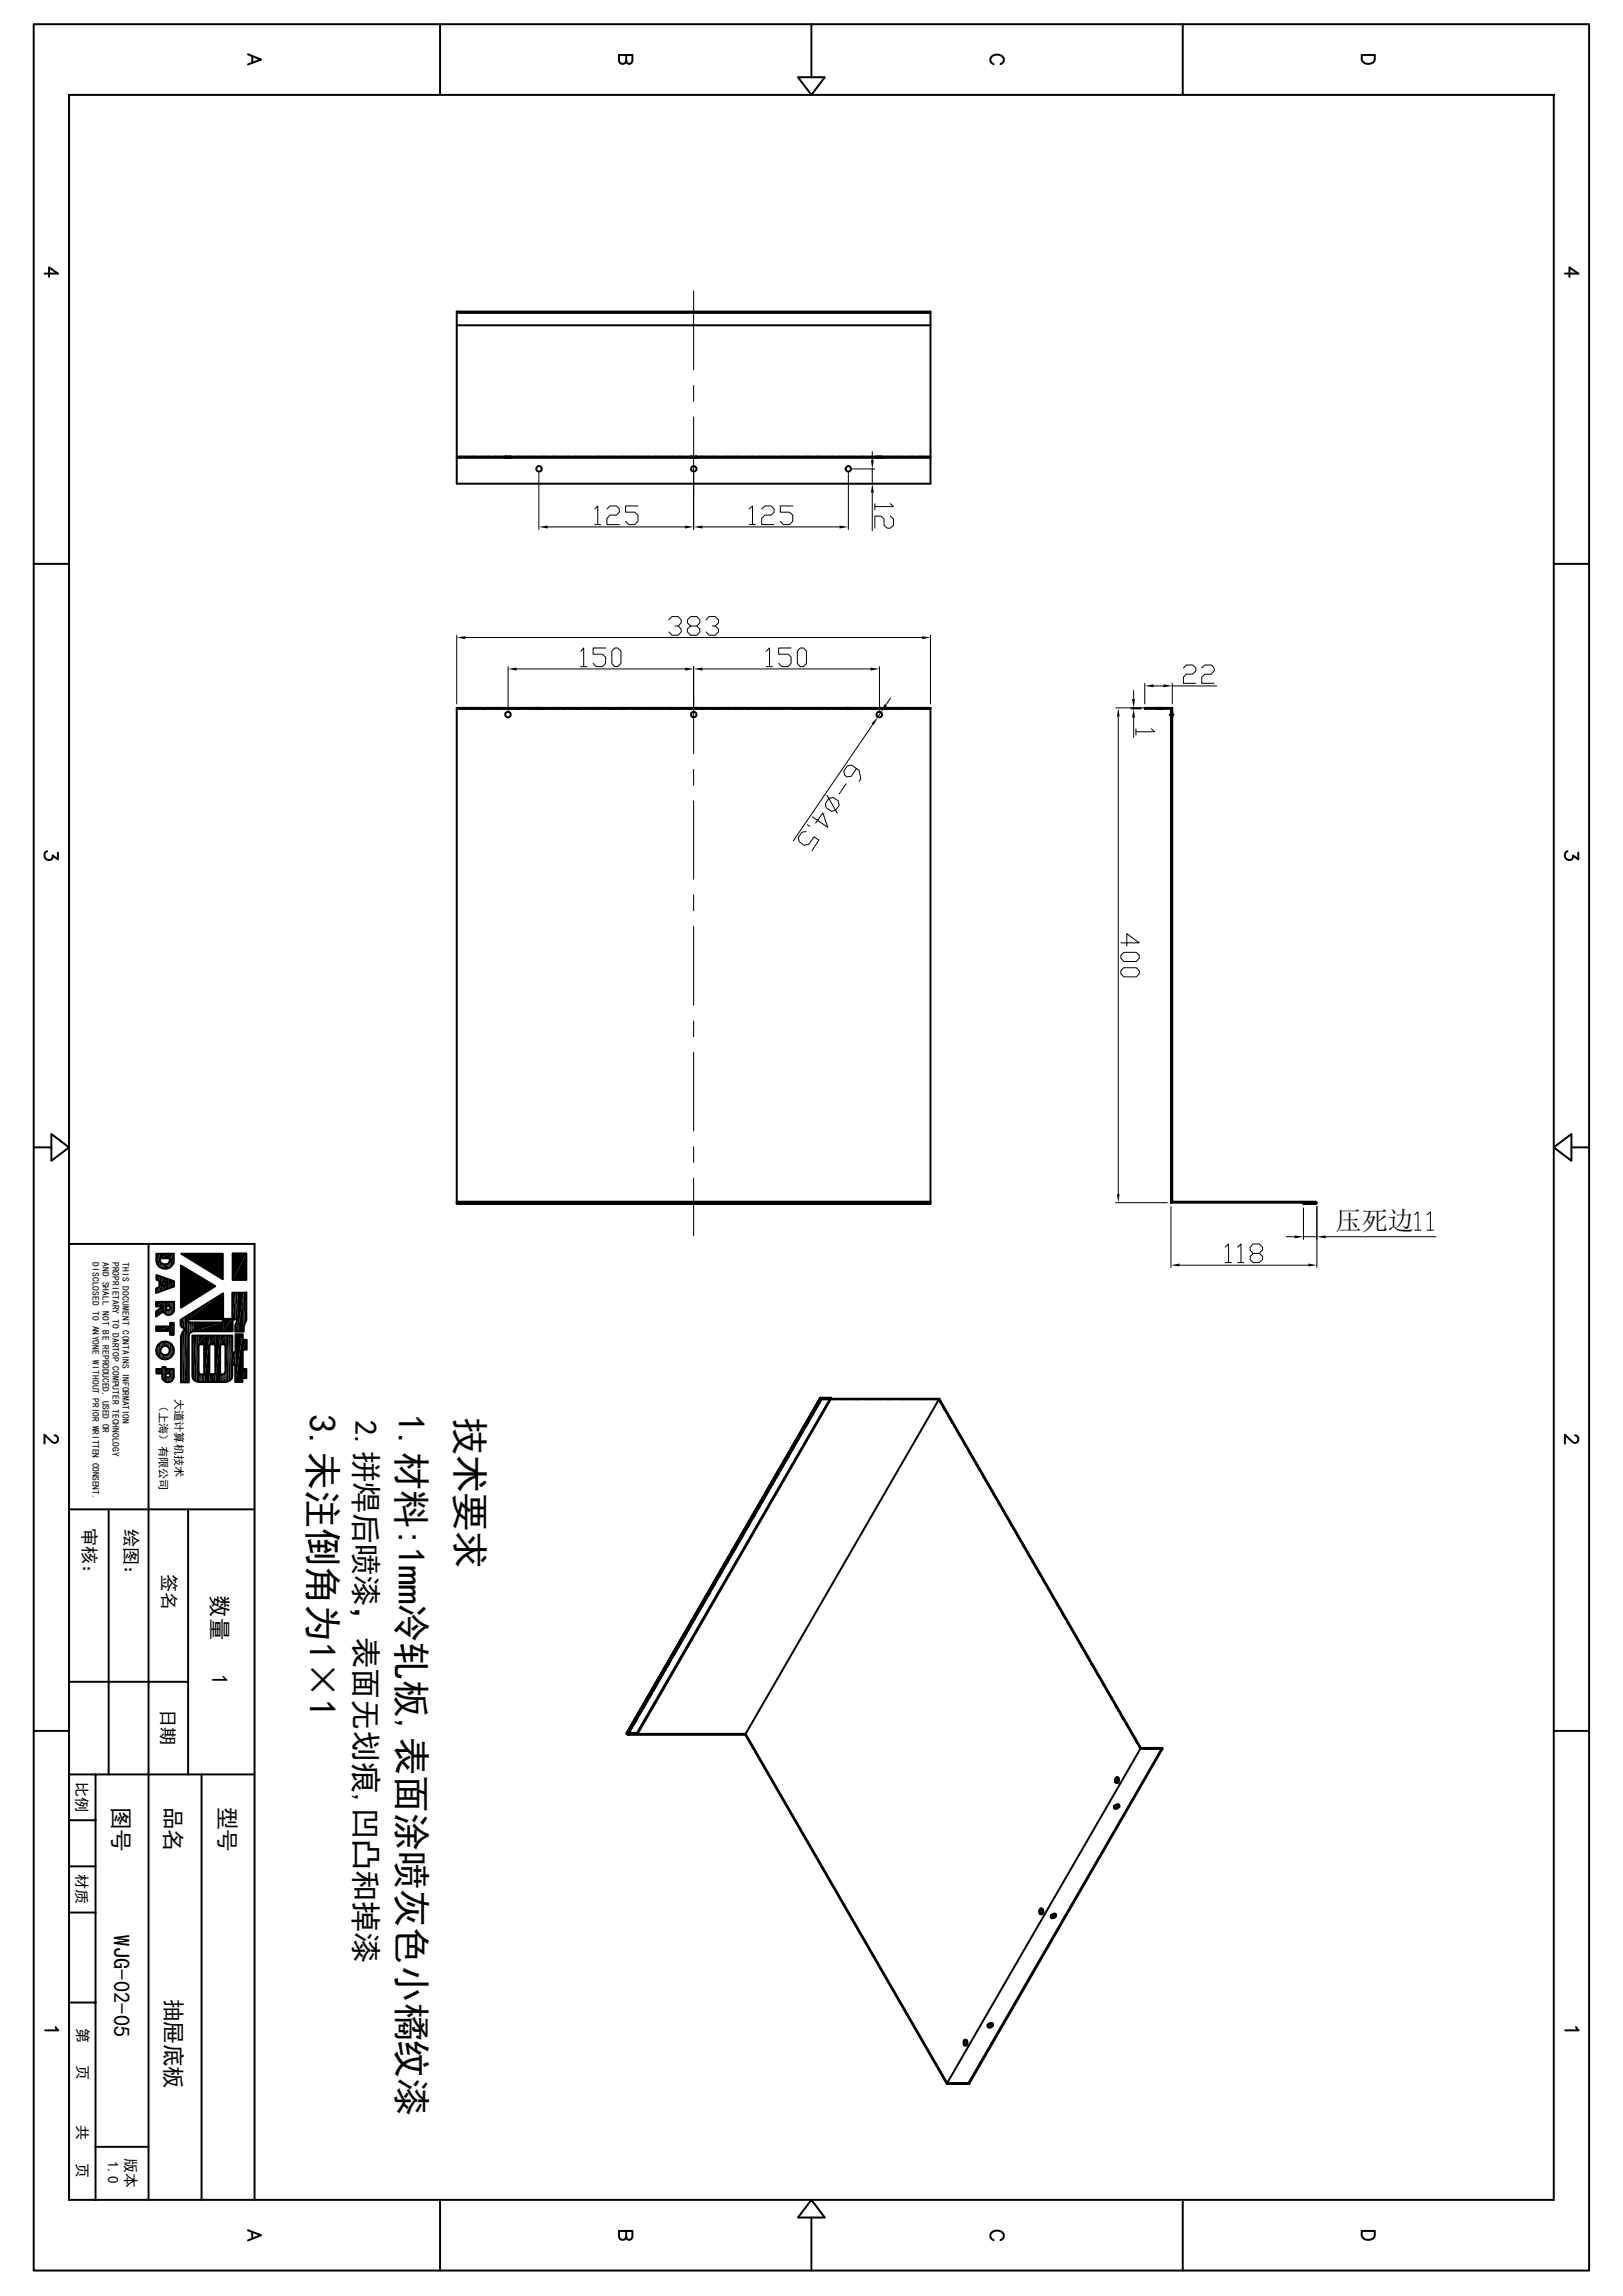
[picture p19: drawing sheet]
<svg xmlns="http://www.w3.org/2000/svg" width="210mm" height="297mm" viewBox="0 0 210 297" stroke-linecap="round" stroke-linejoin="round" font-family="sans-serif">
<defs><g id="words">
<g font-size="4.9">
<text x="40" y="182.9" transform="rotate(90 40 182.9)">3.未注倒角为1×1</text>
<text x="51.5" y="182.9" transform="rotate(90 51.5 182.9)">1.材料:1mm冷轧板,表面涂喷灰色小橘纹漆</text>
<text x="59.1" y="183.3" transform="rotate(90 59.1 183.3)">技术要求</text>
</g>
<text font-size="4" x="45.9" y="183.6" transform="rotate(90 45.9 183.6)">2.拼焊后喷漆，表面无划痕,凹凸和掉漆</text>
<text font-size="3.4" x="172.8" y="159.1">压死边</text>
<g font-size="2.9">
<text x="27.4" y="206.3" transform="rotate(90 27.4 206.3)">数量</text>
<text x="27.4" y="216.5" transform="rotate(90 27.4 216.5)">1</text>
<text x="14.6" y="233.7" transform="rotate(90 14.6 233.7)">图号</text>
<text x="21.4" y="233.7" transform="rotate(90 21.4 233.7)">品名</text>
<text x="28.4" y="233.7" transform="rotate(90 28.4 233.7)">型号</text>
<text x="14.7" y="250.4" transform="rotate(90 14.7 250.4)">WJG-02-05</text>
<text x="21.4" y="258.5" transform="rotate(90 21.4 258.5)">抽屉底板</text>
</g>
<g font-size="2.3">
<text x="10.8" y="197.7" transform="rotate(90 10.8 197.7)">审核：</text>
<text x="16.2" y="197.7" transform="rotate(90 16.2 197.7)">绘图：</text>
<text x="21.1" y="203.7" transform="rotate(90 21.1 203.7)">签名</text>
<text x="20.9" y="221.1" transform="rotate(90 20.9 221.1)">日期</text>
</g>
<g font-size="1.9">
<text x="9.9" y="230.5" transform="rotate(90 9.9 230.5)">比例</text>
<text x="9.9" y="242.4" transform="rotate(90 9.9 242.4)">材质</text>
<text x="10" y="262.3" transform="rotate(90 10 262.3)">第</text>
<text x="10" y="267.2" transform="rotate(90 10 267.2)">页</text>
<text x="10" y="274.9" transform="rotate(90 10 274.9)">共</text>
<text x="10" y="279.8" transform="rotate(90 10 279.8)">页</text>
<text x="14" y="279.5" transform="rotate(90 14 279.5)">1.0</text>
<text x="16.3" y="279.1" transform="rotate(90 16.3 279.1)">版本</text>
</g>
<g font-size="1.4">
<text x="20.6" y="181.2" transform="rotate(90 20.6 181.2)">（上海）有限公司</text>
<text x="22.6" y="181" transform="rotate(90 22.6 181)">大道计算机技术</text>
</g>
<g font-size="1.2">
<text x="12" y="163.2" transform="rotate(90 12 163.2)">DISCLOSED TO ANYONE WITHOUT PRIOR WRITTEN CONSENT.</text>
<text x="13.3" y="163.2" transform="rotate(90 13.3 163.2)">AND SHALL NOT BE REPRODUCED, USED OR</text>
<text x="14.6" y="163.2" transform="rotate(90 14.6 163.2)">PROPRIETARY TO DARTOP COMPUTER TECHNOLOGY</text>
<text x="15.8" y="163.2" transform="rotate(90 15.8 163.2)">THIS DOCUMENT CONTAINS INFORMATION</text>
</g>
</g></defs>
<g fill="none" stroke="#000" stroke-width=".25">
<path d="M4.4 3.1h201.2v290.6h-201.2zM8.9 12.3h192.1v272.3h-192.1zM32.1 7l1.7 .7-1.7 .6M32.6 7.3v.8M56.9 3.1v9.2M81 7.1l.1 1a.36 .36 0 0 0 .6 0l.1-1h-1.7v.7a.47 .47 0 0 0 .5 .5 .47 .47 0 0 0 .4-.5M103.3 10h3.4l-1.7 2.3zM105 3.1v6.9M128.6 8.3a.63 .63 0 0 1-.5-.7 .63 .63 0 0 1 .7-.5 .75 .75 0 0 1 .8 .1 .75 .75 0 0 1 .2 .8l-.3 .3M153 3.1v9.2M176.2 7.1h1.7v.6a.91 .91 0 0 1-.9 .6 .91 .91 0 0 1-.8-.6zM5.8 35.4h1.7l-1.2-.8v1.2"/>
<path d="M202.5 35.4h1.7l-1.1-.8v1.2M59.1 40.3h61.3v22.3h-61.3zM59.1 40.5h61.3M59.1 42.1h61.3M59.1 59.1h.1M59.1 59.2h61.3M59.3 59.1h.2M59.6 59.1h.2M59.9 59.1h.2M60.2 59.1h.2M60.5 59.1h.2M60.8 59.1h.2"/>
<path d="M61.1 59.1h.2M61.4 59.1h.2M61.7 59.1h.2M62.1 59.1h.1M62.4 59.1h.2M62.7 59.1h.2M62.9 59.1h.3M63.2 59.1h.3M63.6 59.1h.2M63.9 59.1h.2M64.2 59.1h.2M64.5 59.1h.2"/>
<path d="M64.8 59.1h.2M65.1 59.1h.2M65.9 59.1h-.5v.1M66 59.1h.2M66.1 59.1v.1M66.3 59.1h.2M66.6 59.1h.2M66.9 59.1h.2M67.2 59.1h.2M67.5 59.1h.2M67.9 59.1h.1M68.2 59.1h.2"/>
<path d="M68.5 59.1h.2M68.7 59.1h.3M69 59.1h.3M69.4 59.1h.2M69.7 59.1h.2M70 59.1h.2M70.3 59.1h.2M70.6 59.1h.2M70.9 59.1h.2M71.2 59.1h.2M71.5 59.1h.2M71.8 59.1h.2"/>
<path d="M72.1 59.1h.2M72.4 59.1h.2M72.7 59.1h.2M73 59.1h.2M73.3 59.1h.2M73.6 59.1h.2M74 59.1h.1M74.3 59.1h.2M74.5 59.1h.3M74.8 59.1h.3M75.1 59.1h.3M75.5 59.1h.1"/>
<path d="M75.8 59.1h.2M76.1 59.1h.2M76.4 59.1h.2M76.7 59.1h.2M77 59.1h.2M77.3 59.1h.2M77.6 59.1h.2M77.9 59.1h.2M78.2 59.1h.2M78.5 59.1h.2M78.8 59.1h.2M79.1 59.1h.2"/>
<path d="M79.4 59.1h.2M79.8 59.1h.1M80.1 59.1h.2M80.3 59.1h.3M80.6 59.1h.3M80.9 59.1h.3M81.3 59.1h.1M81.6 59.1h.2M81.9 59.1h.2M82.2 59.1h.2M82.5 59.1h.2M82.8 59.1h.2"/>
<path d="M83.1 59.1h.2M83.4 59.1h.2M83.7 59.1h.2M84 59.1h.2M84.3 59.1h.2M84.6 59.1h.2M84.9 59.1h.2M85.2 59.1h.2M85.5 59.1h.2M85.9 59.1h.1M86.1 59.1h.3M86.4 59.1h.3"/>
<path d="M86.7 59.1h.3M87 59.1h.2M87.4 59.1h.2M87.7 59.1h.2M88 59.1h.2M88.3 59.1h.2M88.6 59.1h.2M88.9 59.1h.2M89.2 59.1h1.1M89.4 59.1v.1M90.1 59.1v.1M90.4 59.1h.2"/>
<path d="M90.7 59.1h.2M91 59.1h.2M91.3 59.1h.2M91.7 59.1h.1M91.9 59.1h.3M92.2 59.1h.3M92.5 59.1h.3M92.8 59.1h.2M93.2 59.1h.1M93.5 59.1h.2M93.8 59.1h.2M94.1 59.1h.2"/>
<path d="M94.4 59.1h.2M94.7 59.1h.2M95 59.1h.2M95.3 59.1h.2M95.6 59.1h.2M95.9 59.1h.2M96.2 59.1h.2M96.5 59.1h.2M96.8 59.1h.2M97.1 59.1h.2M97.4 59.1h.2M97.7 59.1h.2"/>
<path d="M98 59.1h.3M98.3 59.1h.3M98.6 59.1h.2M99 59.1h.1M99.3 59.1h.2M99.6 59.1h.2M99.9 59.1h.2M100.2 59.1h.2M100.5 59.1h.2M100.8 59.1h.2M101.1 59.1h.2M101.4 59.1h.2"/>
<path d="M101.7 59.1h.2M102 59.1h.2M102.3 59.1h.2M102.6 59.1h.2M102.9 59.1h.2M103.2 59.1h.2M103.5 59.1h.2M103.8 59.1h.3M104.1 59.1h.3M104.4 59.1h.2M104.7 59.1h.2M105.1 59.1h.1"/>
<path d="M105.4 59.1h.2M105.7 59.1h.2M106 59.1h.2M106.3 59.1h.2M106.6 59.1h.2M106.9 59.1h.2M107.2 59.1h.2M107.5 59.1h.2M107.8 59.1h.2M108.1 59.1h.2M108.4 59.1h.2M108.7 59.1h.2"/>
<path d="M109 59.1h.2M109.3 59.1h.2M109.6 59.1h.3M109.9 59.1h.3M110.2 59.1h.2M110.5 59.1h.2M110.9 59.1h.1M111.2 59.1h.2M111.5 59.1h.2M111.8 59.1h.2M112.1 59.1h.2M112.4 59.1h.2"/>
<path d="M112.7 59.1h.2M113 59.1h.2M113.3 59.1h.6M113.4 59.1v.1M113.9 59.1h.2v.1M114.2 59.1h.2M114.5 59.1h.2M114.8 59.1h.2M115.1 59.1h.2M115.4 59.1h.2M115.7 59.1h.3M116 59.1h.2"/>
<path d="M116.3 59.1h.2M116.6 59.1h.2M117 59.1h.1M117.3 59.1h.2M117.6 59.1h.2M117.9 59.1h.2M118.2 59.1h.2M118.5 59.1h.2M118.8 59.1h.2M119.1 59.1h.2M119.4 59.1h.2M119.7 59.1h.2"/>
<path d="M120 59.1h.2M120.3 59.1h.1M4.4 72.9h4.5M201 72.9h4.6M59.1 91.6h61.3v64.1h-61.3zM59.1 91.7h.1M59.3 91.7h.2M59.6 91.7h.2M59.9 91.7h.2M60.2 91.7h.2M60.5 91.7h.2M60.8 91.7h.2"/>
<path d="M61.1 91.7h.2M61.4 91.7h.2M61.7 91.7h.2M62.1 91.7h.1M62.4 91.7h.2M62.7 91.7h.2M62.9 91.7h.3M63.2 91.7h.3M63.6 91.7h.2M63.9 91.7h.2M64.2 91.7h.2M64.5 91.7h.2"/>
<path d="M64.8 91.7h.2M65.1 91.7h.2M65.4 91.7h.2M65.7 91.7h.2M66 91.7h.2M66.3 91.7h.2M66.6 91.7h.2M66.9 91.7h.2M67.2 91.7h.2M67.5 91.7h.2M67.9 91.7h.1M68.2 91.7h.2"/>
<path d="M68.5 91.7h.2M68.7 91.7h.3M69 91.7h.3M69.4 91.6v.1h.2M69.6 91.7h.3M69.7 91.6v.1M69.9 91.7h.3M70.1 91.6v.1M70.3 91.7h.2M70.6 91.7h.2M70.9 91.7h.2M71.2 91.7h.2"/>
<path d="M71.5 91.7h.2M71.8 91.7h.2M72.1 91.7h.2M72.4 91.7h.2M72.7 91.7h.2M73 91.7h.2M73.3 91.7h.2M73.6 91.7h.2M74 91.7h.1M74.3 91.7h.2M74.5 91.7h.3M74.8 91.7h.3"/>
<path d="M75.1 91.7h.3M75.5 91.7h.1M75.8 91.7h.2M76.1 91.7h.2M76.4 91.7h.2M76.7 91.7h.2M77 91.7h.2M77.3 91.7h.2M77.6 91.7h.2M77.9 91.7h.2M78.2 91.7h.2M78.5 91.7h.2"/>
<path d="M78.8 91.7h.2M79.1 91.7h.2M79.4 91.7h.2M79.8 91.7h.1M80.1 91.7h.2M80.3 91.7h.3M80.6 91.7h.3M80.9 91.7h.3M81.3 91.7h.1M81.6 91.7h.2M81.9 91.7h.2M82.2 91.7h.2"/>
<path d="M82.5 91.7h.2M82.8 91.7h.2M83.1 91.7h.2M83.4 91.7h.2M83.7 91.7h.2M84 91.7h.2M84.3 91.7h.2M84.6 91.7h.2M84.9 91.7h.2M85.2 91.7h.2M85.5 91.7h.2M85.9 91.7h.1"/>
<path d="M86.1 91.7h.3M86.4 91.7h.3M86.7 91.7h.3M87 91.7h.2M87.4 91.7h.2M87.7 91.7h.2M88 91.7h.2M88.3 91.7h.2M88.6 91.7h.2M88.9 91.7h.2M89.2 91.7h1.1M89.4 91.6v.1"/>
<path d="M89.7 91.6v.1M90.1 91.6v.1M90.4 91.7h.2M90.7 91.7h.2M91 91.7h.2M91.3 91.7h.2M91.7 91.7h.1M91.9 91.7h.3M92.2 91.7h.3M92.5 91.7h.3M92.8 91.7h.2M93.2 91.7h.1"/>
<path d="M93.5 91.7h.2M93.8 91.7h.2M94.1 91.7h.2M94.4 91.7h.2M94.7 91.7h.2M95 91.7h.2M95.3 91.7h.2M95.6 91.7h.2M95.9 91.7h.2M96.2 91.7h.2M96.5 91.7h.2M96.8 91.7h.2"/>
<path d="M97.1 91.7h.2M97.4 91.7h.2M97.7 91.7h.2M98 91.7h.3M98.3 91.7h.3M98.6 91.7h.2M99 91.7h.1M99.3 91.7h.2M99.6 91.7h.2M99.9 91.7h.2M100.2 91.7h.2M100.5 91.7h.2"/>
<path d="M100.8 91.7h.2M101.1 91.7h.2M101.4 91.7h.2M101.7 91.7h.2M102 91.7h.2M102.3 91.7h.2M102.6 91.7h.2M102.9 91.7h.2M103.2 91.7h.2M103.5 91.7h.2M103.8 91.7h.3M104.1 91.7h.3"/>
<path d="M104.4 91.7h.2M104.7 91.7h.2M105.1 91.7h.1M105.4 91.7h.2M105.7 91.7h.2M106 91.7h.2M106.3 91.7h.2M106.6 91.7h.2M106.9 91.7h.2M107.2 91.7h.2M107.5 91.7h.2M107.8 91.7h.2"/>
<path d="M108.1 91.7h.2M108.4 91.7h.2M108.7 91.7h.2M109 91.7h.2M109.3 91.7h.3M109.4 91.6v.1M109.6 91.7h.3M109.8 91.6v.1M109.9 91.7h.3M110.1 91.6v.1M110.2 91.7h.2M110.5 91.7h.2"/>
<path d="M110.9 91.7h.1M111.2 91.7h.2M111.5 91.7h.2M111.8 91.7h.2M112.1 91.7h.2M112.4 91.7h.2M112.7 91.7h.2M113 91.7h.2M113.3 91.7h.2M113.6 91.7h.2M113.9 91.7h.2M114.2 91.7h.2"/>
<path d="M114.5 91.7h.2M114.8 91.7h.2M115.1 91.7h.2M115.4 91.7h.2M115.7 91.7h.3M116 91.7h.2M116.3 91.7h.2M116.6 91.7h.2M117 91.7h.1M117.3 91.7h.2M117.6 91.7h.2M117.9 91.7h.2"/>
<path d="M118.2 91.7h.2M118.5 91.7h.2M118.8 91.7h.2M119.1 91.7h.2M119.4 91.7h.2M119.7 91.7h.2M120 91.7h.2M120.3 91.7h.1M149.7 91.6v.1M150.4 91.6v.1M151.3 92.5h.2M151.5 92.1h.2"/>
<path d="M151.5 92.8h.2M151.5 91.7v63.9M151.6 92.5h.1M151.7 91.6h-3.6v.1h3.4M151.7 92.5h.1M151.7 91.6l-.2 .1M151.7 91.6v63.8M6.1 110.1a.58 .58 0 0 0-.2 .9 .58 .58 0 0 0 .9-.1v-.2l.7 .5v-.9M202.8 110.1a.58 .58 0 0 0-.2 .9 .58 .58 0 0 0 .9-.1v-.2l.7 .5v-.9M4.4 148.4h2.2M6.6 146.7l2.3 1.7-2.3 1.8zM59.1 155.4h61.3"/>
<path d="M59.1 155.6h.1M59.3 155.6h.2M59.6 155.6h.2M59.9 155.6h.2M60.2 155.6h.2M60.5 155.6h.2M60.8 155.6h.2M61.1 155.6h.2M61.4 155.6h.2M61.7 155.6h.2M62.1 155.6h.1M62.4 155.6h.2"/>
<path d="M62.7 155.6h.2M62.9 155.6h.3M63.2 155.6h.3M63.6 155.6h.2M63.9 155.6h.2M64.2 155.6h.2M64.5 155.6h.2M64.8 155.6h.2M65.1 155.6h.2M65.4 155.6h.2M65.7 155.6h.2M66 155.6h.2"/>
<path d="M66.3 155.6h.2M66.6 155.6h.2M66.9 155.6h.2M67.2 155.6h.2M67.5 155.6h.2M67.9 155.6h.1M68.2 155.6h.2M68.5 155.6h.2M68.7 155.6h.3M69 155.6h.3M69.4 155.6h.2M69.7 155.6h.2"/>
<path d="M70 155.6h.2M70.3 155.6h.2M70.6 155.6h.2M70.9 155.6h.2M71.2 155.6h.2M71.5 155.6h.2M71.8 155.6h.2M72.1 155.6h.2M72.4 155.6h.2M72.7 155.6h.2M73 155.6h.2M73.3 155.6h.2"/>
<path d="M73.6 155.6h.2M74 155.6h.1M74.3 155.6h.2M74.5 155.6h.3M74.8 155.6h.3M75.1 155.6h.3M75.5 155.6h.1M75.8 155.6h.2M76.1 155.6h.2M76.4 155.6h.2M76.7 155.6h.2M77 155.6h.2"/>
<path d="M77.3 155.6h.2M77.6 155.6h.2M77.9 155.6h.2M78.2 155.6h.2M78.5 155.6h.2M78.8 155.6h.2M79.1 155.6h.2M79.4 155.6h.2M79.8 155.6h.1M80.1 155.6h.2M80.3 155.6h.3M80.6 155.6h.3"/>
<path d="M80.9 155.6h.3M81.3 155.6h.1M81.6 155.6h.2M81.9 155.6h.2M82.2 155.6h.2M82.5 155.6h.2M82.8 155.6h.2M83.1 155.6h.2M83.4 155.6h.2M83.7 155.6h.2M84 155.6h.2M84.3 155.6h.2"/>
<path d="M84.6 155.6h.2M84.9 155.6h.2M85.2 155.6h.2M85.5 155.6h.2M85.9 155.6h.1M86.1 155.6h.3M86.4 155.6h.3M86.7 155.6h.3M87 155.6h.2M87.4 155.6h.2M87.7 155.6h.2M88 155.6h.2"/>
<path d="M88.3 155.6h.2M88.6 155.6h.2M88.9 155.6h.2M89.2 155.6h.2M89.5 155.6h.2M89.8 155.6h.2M90.1 155.6h.2M90.4 155.6h.2M90.7 155.6h.2M91 155.6h.2M91.3 155.6h.2M91.7 155.6h.1"/>
<path d="M91.9 155.6h.3M92.2 155.6h.3M92.5 155.6h.3M92.8 155.6h.2M93.2 155.6h.1M93.5 155.6h.2M93.8 155.6h.2M94.1 155.6h.2M94.4 155.6h.2M94.7 155.6h.2M95 155.6h.2M95.3 155.6h.2"/>
<path d="M95.6 155.6h.2M95.9 155.6h.2M96.2 155.6h.2M96.5 155.6h.2M96.8 155.6h.2M97.1 155.6h.2M97.4 155.6h.2M97.7 155.6h.2M98 155.6h.3M98.3 155.6h.3M98.6 155.6h.2M99 155.6h.1"/>
<path d="M99.3 155.6h.2M99.6 155.6h.2M99.9 155.6h.2M100.2 155.6h.2M100.5 155.6h.2M100.8 155.6h.2M101.1 155.6h.2M101.4 155.6h.2M101.7 155.6h.2M102 155.6h.2M102.3 155.6h.2M102.6 155.6h.2"/>
<path d="M102.9 155.6h.2M103.2 155.6h.2M103.5 155.6h.2M103.8 155.6h.3M104.1 155.6h.3M104.4 155.6h.2M104.7 155.6h.2M105.1 155.6h.1M105.4 155.6h.2M105.7 155.6h.2M106 155.6h.2M106.3 155.6h.2"/>
<path d="M106.6 155.6h.2M106.9 155.6h.2M107.2 155.6h.2M107.5 155.6h.2M107.8 155.6h.2M108.1 155.6h.2M108.4 155.6h.2M108.7 155.6h.2M109 155.6h.2M109.3 155.6h.2M109.6 155.6h.3M109.9 155.6h.3"/>
<path d="M110.2 155.6h.2M110.5 155.6h.2M110.9 155.6h.1M111.2 155.6h.2M111.5 155.6h.2M111.8 155.6h.2M112.1 155.6h.2M112.4 155.6h.2M112.7 155.6h.2M113 155.6h.2M113.3 155.6h.2M113.6 155.6h.2"/>
<path d="M113.9 155.6h.2M114.2 155.6h.2M114.5 155.6h.2M114.8 155.6h.2M115.1 155.6h.2M115.4 155.6h.2M115.7 155.6h.3M116 155.6h.2M116.3 155.6h.2M116.6 155.6h.2M117 155.6h.1M117.3 155.6h.2"/>
<path d="M117.6 155.6h.2M117.9 155.6h.2M118.2 155.6h.2M118.5 155.6h.2M118.8 155.6h.2M119.1 155.6h.2M119.4 155.6h.2M119.7 155.6h.2M120 155.6h.2M120.3 155.6h.1M151.5 155.6h18.7M168.7 155.6v.1h1.5"/>
<path d="M170.2 155.4h-18.5l-.2 .2M170.2 155.4l.2 .2-.2 .1M170.2 155.4v.3M201 148.4l2.3-1.7v3.5zM203.3 148.4h2.3M8.9 160.9h24v123.7M19.2 160.9v123.7M20.2 171.6h1.8v-.5h.5v1.6h-.5v-.5h-1.8zM20.2 168.4h2.3v1.1a.73 .73 0 0 1-.6 .6 .73 .73 0 0 1-.8-.5l-.9 .7v-.7l.9-.6h-.9zM20.2 164.9l2.3 .8v.7l-2.3 .9v-.6l.4-.2v-.8l-.4-.2zM20.2 162.2h2.3v1.1a1.15 1.15 0 0 1-1.2 .8 1.15 1.15 0 0 1-1.1-.9zM20.2 177.1h.8v-.3h.4v.3h1.1v1a.76 .76 0 0 1-.7 .7 .76 .76 0 0 1-.8-.5v-.6h-.8z"/>
<path d="M20.7 162.8h1.3a.65 .65 0 0 1-.7 .8 .65 .65 0 0 1-.6-.8zM21 165.8l.8 .3-.8 .2zM21.4 177.7h.6v.3l-.2 .2h-.2l-.2-.2zM21.5 169h.6v.2l-.2 .3h-.3l-.1-.3zM23.4 163.7l4.5 2.7-4.5 2.8zM23.5 162.2h5.3v3.3zM24.3 170.6h4.5v.5h-4.2l-.3-.3zM24.9 172.8h5.2v2.2h.4v-2.4h.9v.7h.5v1.3h-.5v2.5h.5v1.2h-.5v.5h-1v-2.2h-.3v1.4a.88 .88 0 0 1-.8 .8h-3.6a.79 .79 0 0 1-.8-.8zM26.4 173.9v3.9h-.3l-.4-.2v-.2v-3.5h.8M27.9 173.9h-.8v3.9h.8v-3.9M29.2 173.9v3.5a.54 .54 0 0 1-.7 .4v-3.9h.7M29.7 172.8v5.9"/>
<path d="M30.1 162.1h1.8v3.5h-1.8zM31.9 167.2h-1.8v3.4h-1.2v-3.3l-5.5 3.4v.7l.1 .3 .4 .2M31.9 167.2v3.5l-.4 .9v.7h-1.1v-.9l.4-.7h-.7v1.5h-5l-.3 .1-.3 .2-.1 .3v6h-1v-5.9l.2-.5 .3-.4-.1-.1M7.1 185.7l.2 .1a.51 .51 0 0 1-.1 .8h-.4l-1-1v1.1M8.9 195.2h24M14.1 195.2v34.3M24.3 195.2v34.3M95.3 199.9l-.1 .2M95.4 200l-.2 .2M95.5 199.6l-.2 .2M95.5 199.7l-.1 .2M95.6 199.3l-.1 .2"/>
<path d="M95.7 199.5l-.2 .1M95.8 199.1l-.2 .2M95.8 199.2l-.1 .2M95.9 198.8l-.1 .2M96 198.9l-.1 .2M96.1 198.5l-.1 .2M96.1 198.7l-.1 .1M96.2 198.3l-.1 .2M96.3 198.4l-.1 .2M96.4 198l-.1 .2M96.4 198.1l-.1 .2M96.5 197.8l-.1 .2"/>
<path d="M96.6 197.9l-.1 .1M96.6 197.5v.2M96.7 197.6l-.1 .2M96.8 197.2l-.1 .2M96.9 197.4l-.1 .1M97 197l-.1 .1M97 197.1l-.1 .2M97.1 196.7l-.1 .2M97.2 196.8l-.1 .2M97.3 196.4l-.1 .2M97.3 196.6l-.1 .1M97.4 196.2l-.1 .1"/>
<path d="M97.5 196.3l-.1 .2M97.6 195.9l-.1 .2M97.7 196l-.2 .2M97.7 195.7l-.1 .1M97.8 195.7l-.1 .2M97.9 195.4l-.1 .2M98 195.5l-.2 .2M98 195.1l-.1 .2M98.1 195.2l-.1 .2M98.2 194.9l-.1 .1M98.3 195l-.1 .2M98.3 194.6v.2"/>
<path d="M98.4 194.7l-.1 .2M98.5 194.3l-.1 .2M98.6 194.4l-.1 .2M98.6 194.1v.1M98.7 194.2l-.1 .2M98.8 193.8l-.1 .2M98.8 193.9v.2M98.9 193.5l-.1 .2M99 193.6l-.1 .2M99.1 193.3l-.1 .2M99.2 193.4l-.1 .1M99.3 193l-.2 .2"/>
<path d="M99.3 193.1l-.1 .2M99.4 192.7l-.1 .2M99.5 192.9l-.1 .1M99.6 192.5l-.2 .2M99.6 192.6l-.1 .2M99.7 192.2l-.1 .2M99.8 192.3l-.1 .2M99.9 191.9l-.1 .2M99.9 192.1l-.1 .1M100 191.7l-.1 .2M100.1 191.8l-.1 .2M100.2 191.4l-.1 .2"/>
<path d="M100.2 191.5l-.1 .2M100.3 191.2l-.1 .1M100.4 191.3l-.1 .1M100.5 190.9l-.1 .2M100.5 191v.2M100.6 190.6l-.1 .2M100.7 190.8l-.1 .1M100.8 190.4l-.1 .1M100.8 190.5v.2M100.9 190.1l-.1 .2M101 190.2l-.1 .2M101.1 189.8l-.1 .2"/>
<path d="M101.1 189.9l-.1 .2M101.2 189.6l-.1 .1M101.3 189.7l-.1 .2M101.4 189.3l-.1 .2M101.5 189.4l-.2 .2M101.6 189.1l-.2 .1M101.6 189.1l-.1 .2M101.7 188.8l-.1 .2M101.8 188.9l-.2 .2M101.9 188.5l-.2 .2M101.9 188.6l-.1 .2M102 188.3l-.1 .1"/>
<path d="M102.1 188.4l-.1 .2M102.2 188l-.1 .2M102.2 188.1l-.1 .2M102.3 187.7l-.1 .2M102.4 187.8l-.1 .2M102.4 187.5v.1M102.5 187.6l-.1 .1M102.6 187.2l-.1 .2M102.7 187.3l-.1 .2M102.8 186.9l-.1 .2M102.8 187l-.1 .2M102.9 186.6l-.1 .3"/>
<path d="M103 186.8l-.1 .1M103.1 186.4l-.1 .2M103.1 186.5l-.1 .2M103.2 186.1l-.1 .2M103.3 186.3l-.1 .1M103.4 185.9l-.1 .2M103.4 186l-.1 .2M103.5 185.6l-.1 .2M103.6 185.7l-.1 .2M103.7 185.3l-.1 .2M103.8 185.5l-.2 .1M103.8 185.1l-.1 .2"/>
<path d="M103.9 185.2l-.1 .2M104 184.8l-.1 .2M104.1 184.9l-.2 .2M104.1 184.6v.1M104.2 184.7l-.1 .1M104.3 184.3l-.1 .1M104.4 184.4l-.1 .2M104.4 184v.2M104.5 184.1l-.1 .2M104.6 183.8l-.1 .1M104.6 183.9v.2M104.7 183.5l-.1 .2"/>
<path d="M104.8 183.6l-.1 .2M104.9 183.2l-.1 .2M104.9 183.3v.2M105.1 183l-.2 .1M105.1 183.1l-.1 .2M105.2 182.7l-.1 .2M105.3 182.8l-.1 .2M105.4 182.5l-.2 .1M105.4 182.5l-.1 .2M105.5 182.2l-.1 .2M105.6 182.3l-.1 .2M105.7 181.9l-.1 .2"/>
<path d="M105.7 182l-.1 .2M105.8 181.7l-.1 .1M105.9 181.8l-.1 .1M106 181.4l-.1 .2M106 181.5l-.1 .2M106.1 180.8v.1M106.1 180.8l-25 43.4M106.1 181.1l-.1 .2M106.2 180.8h1.3M106.2 180.8l-25.1 43.4M106.2 181.2l-.1 .2M106.2 180.8l.1 .2v.1"/>
<path d="M106.2 180.8h-.1M106.2 181h.3M106.4 180.9l-.2 .1M106.5 180.9h.2M106.6 181h.2M106.8 180.9h.2M106.9 181h.2M107.1 180.9h.2M107.2 181h.2M107.4 180.9h14.1M107.5 180.8l-25.1 43.4M107.5 180.8v.1l-25 43.4-.1-.1"/>
<path d="M107.5 181h.2M107.8 181h.2M108.1 181h.2M108.5 181h.1M108.8 181h.2M109.1 181h.2M109.3 181h.3M109.6 181h.3M110 181h.2M110.3 181h.2M110.6 181h.2M110.9 181h.2"/>
<path d="M111.2 181h.2M111.5 181h.2M111.8 181h.2M112.1 181h.2M112.4 181h.2M112.7 181h.2M113 181h.2M113.3 181h.2M113.6 181h.2M113.9 181h.2M114.3 181h.1M114.6 181h.2"/>
<path d="M114.9 181h.2M115.1 181h.3M115.4 181h.3M115.8 181h.2M116.1 181h.2M116.4 181h.2M116.7 181h.2M117 181h.2M117.3 181h.2M117.6 181h.2M117.9 181h.2M118.2 181h.2"/>
<path d="M118.5 181h.2M118.8 181h.2M119.1 181h.2M119.4 181h.2M119.7 181h.2M120 181h.2M120.4 181h.1M120.6 181h.3M120.9 181h.3M121.2 181h.3v.1M121.5 180.9l-25.1 43.5M121.5 180.9l26.1 45.2"/>
<path d="M121.6 181.2l.1 .2M121.7 181.5l.1 .2M121.9 181.7l.1 .2M122 182l.1 .2M122.2 182.3l.1 .2M122.3 182.5l.1 .2M122.5 182.8l.1 .2M122.6 183l.1 .3M122.8 183.3l.1 .2M122.9 183.6l.1 .2M123.1 183.9l.1 .1M123.2 184.1l.2 .2"/>
<path d="M123.4 184.4l.1 .2M123.6 184.7l.1 .1M123.7 184.9l.1 .2M123.9 185.2l.1 .1M124 185.5l.1 .1M124.2 185.7v.2M124.3 186l.1 .1M124.5 186.2l.1 .2M124.6 186.5l.1 .2M124.8 186.8l.1 .1M124.9 187l.1 .2M125.1 187.3l.1 .2"/>
<path d="M125.2 187.5l.1 .2M125.4 187.8l.1 .2M125.5 188.1l.1 .2M125.7 188.3l.1 .2M125.9 188.6v.2M126 188.9l.1 .2M126.2 189.1v.2M126.3 189.4l.1 .2M126.4 189.7l.1 .2M126.6 189.9l.1 .2M126.7 190.2l.2 .2M126.9 190.5l.1 .1"/>
<path d="M127 190.7l.2 .2M127.2 191l.1 .2M127.4 191.3l.1 .1M127.5 191.5l.1 .2M127.7 191.8l.1 .1M127.8 192.1l.1 .1M128 192.3l.1 .2M128.1 192.6l.1 .1M128.3 192.8l.1 .2M128.4 193.1l.1 .2M128.6 193.4l.1 .1M128.7 193.6l.1 .2"/>
<path d="M128.9 193.9l.1 .2M129 194.1l.2 .3M129.2 194.4l.1 .2M129.3 194.7l.2 .2M129.5 194.9l.1 .2M129.7 195.2l.1 .2M129.8 195.5l.1 .2M130 195.7v.2M130.1 196l.1 .2M130.3 196.3v.2M130.4 196.6l.1 .1M130.6 196.8l.1 .2"/>
<path d="M130.7 197.1l.1 .1M130.9 197.3l.1 .2M131 197.6l.1 .2M131.2 197.9l.1 .1M131.3 198.1l.1 .2M131.5 198.4l.1 .1M131.6 198.6l.1 .2M131.8 198.9l.1 .2M132 199.2v.1M132.1 199.4l.1 .2M132.2 199.7l.1 .2M132.4 200l.1 .2"/>
<path d="M203.8 185.7l.2 .1a.51 .51 0 0 1-.1 .8h-.4l-1-1v1.1M8.9 217.6h15.4M83.7 220l-.1 .1M83.9 219.7l-.2 .2M83.9 219.8l-.1 .2M84 219.4l-.1 .2M84.1 219.5l-.1 .2M84.2 219.2l-.1 .1M84.2 219.3l-.1 .2M84.3 218.9l-.1 .2M84.4 219l-.1 .2M84.5 218.6l-.1 .2"/>
<path d="M84.5 218.7l-.1 .2M84.6 218.4l-.1 .1M84.7 218.5l-.1 .2M84.8 218.1l-.1 .2M84.8 218.2v.2M84.9 217.8l-.1 .2M85 217.9l-.1 .2M85.1 217.6l-.1 .2M85.1 217.7l-.1 .1M85.2 217.3l-.1 .2M85.3 217.4l-.1 .2M85.4 217l-.1 .2"/>
<path d="M85.4 217.2l-.1 .1M85.5 216.8l-.1 .2M85.6 216.9l-.1 .2M85.7 216.5l-.1 .2M85.8 216.6l-.2 .2M85.9 216.2l-.2 .2M85.9 216.4l-.1 .1M86 216l-.1 .2M86.1 216.1l-.2 .2M86.1 215.7l-.1 .2M86.2 215.9l-.1 .1M86.3 215.5l-.1 .1"/>
<path d="M86.4 215.6l-.1 .1M86.4 215.2v.2M86.5 215.3l-.1 .2M86.6 214.9l-.1 .2M86.7 215.1l-.1 .1M86.7 214.7v.1M86.8 214.8l-.1 .2M86.9 214.4l-.1 .2M87 214.5l-.1 .2M87 214.1v.2M87.1 214.2l-.1 .2M87.2 213.9l-.1 .1"/>
<path d="M87.3 214l-.1 .2M87.4 213.6l-.2 .2M87.4 213.7l-.1 .2M87.5 213.4l-.1 .1M87.6 213.4l-.1 .3M87.7 213.1l-.2 .2M87.7 213.2l-.1 .2M87.8 212.8l-.1 .2M87.9 212.9l-.1 .2M88 212.6l-.1 .1M88.1 212.7l-.2 .2M88.1 212.3l-.1 .2"/>
<path d="M88.2 212.4l-.1 .2M88.3 212l-.1 .2M88.3 212.1l-.1 .2M88.4 211.8l-.1 .1M88.5 211.9l-.1 .1M88.6 211.5l-.1 .2M88.6 211.6v.2M88.7 211.2l-.1 .2M88.8 211.3l-.1 .2M88.9 211l-.1 .2M88.9 211.1v.1M89 210.7l-.1 .2"/>
<path d="M89.1 210.8l-.1 .2M89.2 210.4l-.1 .2M89.2 210.6v.1M89.3 210.2l-.1 .2M89.4 210.3l-.1 .2M89.5 209.9l-.1 .2M89.6 210l-.1 .2M89.7 209.6l-.2 .2M89.7 209.8l-.1 .1M89.8 209.4l-.1 .1M89.9 209.5l-.2 .2M90 209.1l-.2 .2"/>
<path d="M90 209.3l-.1 .1M90.1 208.9l-.1 .1M90.2 209l-.1 .1M90.3 208.6l-.1 .2M90.3 208.7l-.1 .2M90.4 208.3l-.1 .2M90.5 208.4l-.1 .2M90.6 208.1l-.1 .1M90.6 208.2l-.1 .2M90.7 207.8l-.1 .2M90.8 207.9l-.1 .2M90.8 207.5v.2"/>
<path d="M90.9 207.6l-.1 .2M91 207.3l-.1 .1M91.1 207.4l-.1 .2M91.2 207l-.1 .2M91.2 207.1l-.1 .2M91.3 206.8l-.1 .1M91.4 206.8l-.1 .3M91.5 206.5l-.1 .2M91.5 206.6l-.1 .2M91.7 206.2l-.2 .2M91.7 206.3l-.1 .2M91.8 206l-.1 .1"/>
<path d="M91.9 206.1l-.2 .1M91.9 205.7l-.1 .2M92 205.8l-.1 .2M92.1 205.4l-.1 .2M92.2 205.5l-.2 .2M92.2 205.1v.2M92.3 205.3l-.1 .1M92.4 204.9l-.1 .2M92.5 205l-.1 .2M92.5 204.6v.2M92.6 204.7l-.1 .2M92.7 204.4l-.1 .2"/>
<path d="M92.8 204.5l-.1 .1M92.8 204.1v.2M92.9 204.2l-.1 .2M93 203.8l-.1 .2M93 204v.1M93.2 203.6l-.2 .2M93.2 203.7l-.1 .2M93.3 203.3l-.1 .2M93.4 203.4l-.1 .2M93.5 203l-.2 .2M93.5 203.2l-.1 .1M93.6 202.8l-.1 .1"/>
<path d="M93.7 202.9l-.1 .2M93.8 202.5l-.1 .2M93.8 202.6l-.1 .2M93.9 202.3l-.1 .1M94 202.4l-.1 .1M94.1 202l-.1 .2M94.1 202.1l-.1 .2M94.2 201.7l-.1 .2M94.3 201.8l-.1 .2M94.4 201.5l-.1 .1M94.4 201.6l-.1 .2M94.5 201.2l-.1 .2"/>
<path d="M94.6 201.3l-.1 .2M94.7 200.9l-.1 .2M94.7 201v.2M94.8 200.7l-.1 .1M94.9 200.8l-.1 .2M95 200.4l-.1 .2M95 200.5v.2M95.1 200.2l-.1 .1M95.2 200.2l-.1 .2M132.5 200.2l.1 .2M132.7 200.5l.1 .2M132.8 200.7l.2 .3"/>
<path d="M133 201l.1 .2M133.1 201.3l.2 .2M133.3 201.5l.1 .2M133.5 201.8l.1 .2M133.6 202.1l.1 .2M133.8 202.4l.1 .1M133.9 202.6l.1 .2M134.1 202.9l.1 .1M134.2 203.2l.1 .1M134.4 203.4l.1 .2M134.5 203.7l.1 .1M134.7 203.9l.1 .2"/>
<path d="M134.8 204.2l.2 .2M135 204.5l.1 .1M135.1 204.7l.2 .2M135.3 205l.1 .1M135.5 205.2l.1 .2M135.6 205.5l.1 .2M135.8 205.8v.2M135.9 206l.1 .2M136.1 206.3v.2M136.2 206.6l.1 .2M136.4 206.8l.1 .2M136.5 207.1l.1 .2"/>
<path d="M136.7 207.3l.1 .3M136.8 207.6l.1 .2M137 207.9l.1 .2M137.1 208.2l.1 .1M137.3 208.4l.1 .2M137.4 208.7l.1 .2M137.6 209l.1 .1M137.8 209.2v.2M137.9 209.5l.1 .1M138 209.8l.1 .1M138.2 210l.1 .2M138.3 210.3l.1 .1"/>
<path d="M138.5 210.5l.1 .2M138.6 210.8l.2 .2M138.8 211.1l.1 .1M138.9 211.3l.2 .2M139.1 211.6l.1 .2M139.3 211.8l.1 .2M139.4 212.1l.1 .2M139.6 212.4l.1 .2M139.7 212.6l.1 .2M139.9 212.9l.1 .2M140 213.2l.1 .2M140.2 213.4l.1 .2"/>
<path d="M140.3 213.7l.1 .2M140.5 214l.1 .2M140.6 214.2l.1 .2M140.8 214.5l.1 .2M140.9 214.8l.2 .1M141.1 215l.1 .2M141.2 215.3l.2 .2M141.4 215.6l.1 .1M141.6 215.8v.2M141.7 216.1l.1 .1M141.9 216.4v.1M142 216.6l.1 .2"/>
<path d="M142.2 216.9v.1M142.3 217.1l.1 .2M142.5 217.4l.1 .2M142.6 217.7l.1 .1M142.7 217.9l.2 .2M142.9 218.2l.1 .2M143.1 218.4l.1 .3M143.2 218.7l.1 .2M143.4 219l.1 .2M143.5 219.2l.1 .2M143.7 219.5l.1 .2M143.8 219.8l.1 .2"/>
<path d="M4.4 223.9h4.5M8.9 229.5h24M8.9 235.5h3.5M12.4 229.5v55.1M26.1 229.5v55.1M81.1 224.2l.2 .2M81.1 224.2h1.3M81.1 224.2h.1M81.3 224.2l-.1 .1h15.3l26.1 45.2h2.7M81.3 224.4h15.1M81.3 224.3v.1M81.4 223.9l-.1 .2"/>
<path d="M81.5 224l-.1 .2M81.6 223.6l-.2 .2M81.6 223.8l-.1 .1M81.7 223.4l-.1 .2M81.8 223.5l-.1 .2M81.9 223.1l-.1 .2M81.9 223.2l-.1 .2M82 222.8l-.1 .2M82.1 223l-.1 .1M82.2 222.6l-.1 .2M82.3 222.7l-.2 .2M82.3 222.3l-.1 .2"/>
<path d="M82.4 222.5l-.1 .1M82.5 222.1l-.1 .1M82.5 222.2l-.1 .1M82.6 221.8l-.1 .2M82.7 221.9l-.1 .2M82.8 221.5l-.1 .2M82.8 221.7v.1M82.9 221.3l-.1 .1M83 221.4l-.1 .2M83.1 221l-.1 .2M83.1 221.1v.2M83.2 220.7l-.1 .2"/>
<path d="M83.3 220.9l-.1 .1M83.4 220.5l-.1 .1M83.5 220.6l-.1 .2M83.6 220.2l-.2 .2M83.6 220.3l-.1 .2M83.8 220l-.1 .3M96.4 224.4l26.1 45.2M144 220l.1 .2M144.1 233.6v.2M144.1 220.3l.1 .2M144.1 233.6l.1 .1M144.1 233.8l.1 .1"/>
<path d="M144.2 233.9l.1 .1M144.2 233.7v.2M144.3 220.6l.1 .2M144.3 230.4v.1M144.3 230.1v.2M144.3 230.5l.3 .1M144.3 230.5h.1M144.4 230.5l.2 .1M144.4 220.9l.1 .1M144.5 229.9l.1 .1M144.6 229.9l-.2 .1M144.6 233.9l-.2 .1"/>
<path d="M144.6 230a.42 .42 0 0 1-.1 .6M144.6 229.9l-.1 .1a.49 .49 0 0 0-.1 .5M144.6 229.9l.1 .1M144.6 221.1l.1 .2M144.6 230h.1M144.7 233.4v.2M144.7 233.6l-.3 .2-.1 .1-.2-.1M144.7 233.4h-.3l-.3 .2M144.7 230l.1 .4-.2 .2M144.7 221.4l.2 .1M144.7 233.4l.1 .2M144.7 233.6l.1 .1"/>
<path d="M144.8 233.6v.1M144.8 233.6l-.2-.1-.4 .2M144.8 233.7l-.1 .1M144.9 221.6l.1 .2M145 221.9l.2 .2M145.2 222.2l.1 .1M145.4 222.4l.1 .2M145.5 222.7l.1 .1M145.7 223l.1 .1M145.8 223.2l.1 .2M146 223.5l.1 .1M146.1 223.7l.1 .2"/>
<path d="M146.3 224l.1 .2M146.4 224.3l.1 .2M146.6 224.5l.1 .2M146.7 224.8l.2 .2M146.9 225l.1 .3M147 225.3l.2 .2M147.2 225.6l.1 .2M147.4 225.8v.2M147.5 226.1v.1h.2M147.6 226.1l-25.1 43.5M147.6 226.1h2.8M147.8 226.2h.2"/>
<path d="M148.1 226.2h.2M148.4 226.2h.2M148.7 226.2h.2M149.1 226.2h.1M149.4 226.2h.2M149.6 226.2h.3M149.9 226.2h.3M150.2 226.2h.2M150.4 226.1v.1M150.4 226.1l-25.1 43.4M150.4 226.2l-25 43.4M201 223.9h4.6"/>
<path d="M8.9 259h3.5M8.9 247.4h3.5M8.9 241.4h3.5M134.5 247.4v.1M134.5 247.1v.2M134.5 247.5l.3 .1M134.5 247.5h.2M134.7 246.9l-.2 .1M134.7 247.5l.1 .1M134.7 246.9h.1M134.7 246.9l.1 .1M134.8 247a.47 .47 0 0 1-.1 .6"/>
<path d="M134.8 246.9h-.1a.43 .43 0 0 0 0 .6M134.8 246.9a.41 .41 0 0 1 0 .7M134.8 247h.2M136 247.8v.1M136 247.8l.1 .1M136 247.9v.2M136 248.1l.1 .1M136.1 247.9l-.1 .2M136.4 248.1h-.1M136.6 247.6l.1 .1-.1 .2M136.6 247.6v.2M136.6 247.8l-.3 .2h-.3v-.1"/>
<path d="M136.6 247.6l-.1-.1-.2 .1-.3 .2M136.6 247.8v.1M136.6 247.6a.49 .49 0 0 0-.5 .3M136.6 247.9l-.1 .1M7.2 262.2l.3 .4h-1.7M12.4 277.7h6.8M122.5 269.6h2.9M124.7 264v.2M124.7 264.3v.2M124.7 264.5l.1 .1h.2M124.7 264.5h.1M124.8 263.9h-.1"/>
<path d="M124.8 263.9l.2 .1M124.8 264.5l.2 .1M124.8 263.9h.2M125 263.9l-.2 .3v.3M125 263.9l.1 .1M125 264l.1 .4-.2 .2M125 264h.1M125.1 264v.5l-.1 .1M125.3 269.5l.1 .1M127.8 261.9v.2M127.8 261.9l.1 .1M127.8 262.1v.1"/>
<path d="M127.8 262.2l.2 .1M127.9 262l-.1 .2M128.3 262.2l-.2 .1M128.4 261.7v.2M128.4 261.9a.42 .42 0 0 1-.6 .2M128.4 261.7h-.1h-.2l-.3 .2M128.4 261.7l.1 .2M128.4 261.9v.1M128.4 262v.2M128.5 261.9l-.1 .1M128.5 261.9a.37 .37 0 0 0-.6 .1M203.9 262.2l.4 .4h-1.8"/>
<path d="M32.1 288.5l1.7 .6-1.7 .7M32.6 288.8v.8M56.9 284.6v9.1M81 288.6l.1 1a.36 .36 0 0 0 .6 0l.1-1h-1.7v.7a.47 .47 0 0 0 .5 .4 .47 .47 0 0 0 .4-.4M105 284.6l1.7 2.3h-3.4zM105 286.9v6.8M128.6 289.8a.63 .63 0 0 1-.5-.8 .63 .63 0 0 1 .7-.5 .75 .75 0 0 1 .8 .2 .75 .75 0 0 1 .2 .8l-.3 .3M153 284.6v9.1M176.2 288.6h1.7v.5a.89 .89 0 0 1-.9 .7 .89 .89 0 0 1-.8-.7z"/>
<circle cx="69.7" cy="60.6" r=".35"/>
<circle cx="89.8" cy="60.6" r=".35"/>
<circle cx="109.8" cy="60.7" r=".34"/>
<circle cx="65.7" cy="92.4" r=".37"/>
<circle cx="89.8" cy="92.4" r=".37"/>
<circle cx="113.8" cy="92.4" r=".37"/>
<circle cx="21.4" cy="174.7" r=".6"/>
<circle cx="21.4" cy="174.7" r="1.17"/>
</g>
<g fill="none" stroke="#000" stroke-width=".13">
<path d="M89.7 37.6v10.2M89.7 49.9v2M89.7 53.9v14.6M112.9 58.4v1.1M69.7 61.1v7.4M70.9 68.2h17.7M77 65.8l.3-.4v2.5M77 67.9h.7M78.5 65.8l.5-.4h.8l.3 .4v.5l-.3 .3h-.8l-.5 .5v.8h1.6M82.5 65.4h-1.6v.9h1.2l.4 .3v.8l-.4 .5h-.7l-.5-.5M90.9 68.2h17.7M96.9 65.8l.5-.4v2.5"/>
<path d="M96.9 67.9h.8M98.6 65.8l.4-.4h.8l.4 .4v.5l-.4 .3h-.8l-.4 .5v.8h1.6M102.6 65.4h-1.6v.9h1.2l.4 .3v.8l-.4 .5h-.9l-.3-.5M109.8 61.1v7.4M110.2 60.7h3M110.2 62.6h3M112.9 60.7v1.9M112.9 63.7v5M113.2 65.2v.8M115.2 65.2l.4 .3h-2.4M115.2 66.8l.4 .3v.8l-.4 .4h-.4l-.4-.4v-.8l-.4-.3h-.8v1.5M59.1 82.2v8.9"/>
<path d="M60.2 82.5h59.1M65.7 86.2v5.7M66.8 86.5h21.8M75.1 84.2l.4-.4v2.4M75.1 86.2h.8M78.4 83.8h-1.6v.8h1.1l.5 .4v.8l-.5 .4h-.8l-.3-.4M79.5 83.8h.4l.4 .4v1.6l-.4 .4h-.4l-.3-.4v-1.6zM86.5 80.2l.5-.4h.8l.3 .4v.4l-.3 .4h-.5M87.8 81l.3 .4v.3l-.3 .5h-.8l-.5-.5M89.4 81l-.5-.4v-.4l.5-.4h.8l.4 .4v.4l-.4 .4h-.8l-.5 .4v.3l.5 .5h.8l.4-.5v-.3l-.4-.4M89.7 86.2v11.3M89.7 99.5v2.1"/>
<path d="M90.9 86.5h21.7M91.4 80.2l.3-.4h.8l.5 .4v.4l-.5 .4h-.3M92.5 81l.5 .4v.3l-.5 .5h-.8l-.3-.5M99.1 84.2l.5-.4v2.4M99.1 86.2h.8M102.4 83.8h-1.6v.8h1.2l.4 .4v.8l-.4 .4h-.8l-.4-.4M103.5 83.8h.5l.4 .4v1.6l-.4 .4h-.5l-.3-.4v-1.6zM110.8 99.4l-.6 1-.6 .1-.3-.2-.1-.6 .4-.6 .6-.1 1 .7 .2 1.1-.2 .3M112.9 93.7l-10.2 15.1M113.8 86.2v5.7M114 92.2l-.4 .6M115.2 90.3l-.6 .9"/>
<path d="M120.4 82.2v8.9M144.4 91.6h6.8M144.7 92.7v61.8M146.3 91.7h1.4M146.7 89.3v1.1M146.7 91.6v.1M146.7 92.8v2.6M147 94.3v.8M148.1 88.4v2.7M149 94.3l.4 .4h-2.4M149.3 88.7h1.2M151.7 88.4v2.7"/>
<path d="M151.7 88.7h5.7M153.1 86.4l.4-.4h.8l.4 .4v.4l-.4 .4h-.8l-.4 .4v.8h1.6M155.5 86.4l.4-.4h.8l.4 .4v.4l-.4 .4h-.8l-.4 .4v.8h1.6M89.7 103.6v10.1M89.7 115.8v2M89.7 119.8v10.2M104.3 107.6l-.5 .1-.5 .6 .1 .6 .7 .4 .5-.1 .7-1 .7 .5-.9 1.3M104.4 106.7l.4 .2M105.1 105.7l2 1.3-.6-1.8-1 1.3M107 102.9l1.3 2.3M107.3 103.3l.5-.1 .7 .4 .1 .6-.5 .6-.5 .1-.7-.4-.1-.6zM109.5 101.4l-.9 1.3"/>
<path d="M89.7 132.1v2M89.7 136.1v10.2M145 123.6l.4-.4h1.6l.4 .4v.4l-.4 .4h-1.6l-.4-.4zM145 125.6l.4-.4h1.6l.4 .4v.4l-.4 .4h-1.6l-.4-.4zM145 122h2.4l-1.6-1.2v1.6M89.7 148.3v2.1M89.7 152.4v7.5M144.4 155.6h6.6M151.5 156.1v7.9M166.4 160h1.1M168.7 156.3v4M168.7 160h1.7"/>
<path d="M170.4 156.1v7.9M171.5 160h14.3M183 157.1l.5-.3v2.3M183 159.1h.9M184.7 157.1l.4-.3v2.3M184.7 159.1h.8M24.4 170.8v8M24.4 171v7.8M24.9 172.8v5.5M28.9 167.3v4.9M29.2 172.8v6M30.1 172.8l-.1 5.5"/>
<path d="M30.1 167.2v5M30.5 175v3.8M31.4 172.6v5.7M31.4 173.3v5M152.6 163.7h16.7M158.5 161.3l.5-.4v2.4M158.5 163.3h.8M160.1 161.3l.5-.4v2.4M160.1 163.3h.9M162.1 162.1l-.3-.4v-.4l.3-.4h.8l.5 .4v.4l-.5 .4h-.8l-.3 .4v.4l.3 .4h.8l.5-.4v-.4l-.5-.4"/>
</g>
<g fill="#000">
<path d="M112.7 59.5h.4l-.2 1.2zM69.7 68.2l1.2-.2v.4zM88.6 68l1.1 .2-1.1 .2zM89.7 68.2l1.2-.2v.4zM108.6 68l1.2 .2-1.2 .2zM112.9 62.6l.2 1.1h-.4zM59.1 82.5l1.1-.2v.4zM65.7 86.5l1.1-.1v.3zM88.6 86.4l1.1 .1-1.1 .2zM89.7 86.5l1.2-.1v.3zM112.6 86.4l1.2 .1-1.2 .2zM112.8 93.6l.8-.8-.5 1z"/>
<path d="M114.5 91.1l.3 .2-.8 .9zM119.3 82.3l1.1 .2-1.1 .2zM144.7 91.6l.2 1.1h-.4zM146.5 90.4h.4l-.2 1.2zM146.7 91.7l.2 1.1h-.4zM148.1 88.7l1.2-.2v.4zM150.5 88.5l1.2 .2-1.2 .2zM144.5 154.5h.4l-.2 1.1zM167.5 159.8l1.2 .2-1.2 .2zM170.4 160l1.1-.2v.4zM20.3 174.2v.9l-.1-.4zM20.2 162.2h.2l-.2 1z"/>
<path d="M20.4 162.2v1.4l-.2-.4zM20.5 173.9l-.2 1.2v-.9zM20.5 173.9v1.6l-.2-.4zM20.2 164.9l.4 .2-.4 .4zM20.6 165.1v.6l-.4-.2zM20.2 166.7l.4-.2-.4 .8zM20.6 166.5v.6l-.4 .2zM20.4 162.2h.3l-.3 1.4zM20.7 162.2v1.7l-.3-.3zM20.7 162.2v1.7zM20.5 173.9l.2-.2-.2 1.8zM20.7 173.7v2l-.2-.2z"/>
<path d="M20.7 174.7l.1 .3-.1 .7zM20.8 175v.7h-.1zM20.7 173.7h.1l-.1 1zM20.8 173.7l-.1 1zM20.7 163.2l.2 .2-.2 .5zM20.9 163.4v.6l-.2-.1zM20.8 175l.1 .1-.1 .6zM20.9 175.1v.7l-.1-.1zM20.8 173.7l.1-.1-.1 .8zM20.9 173.6v.7l-.1 .1zM21 176.8v.9zM20.2 177.1h.8l-.8 .6z"/>
<path d="M20.2 177.7l.8-.6v.6zM20.9 163.4l.1 .1-.1 .5zM21 163.5v.6l-.1-.1zM21 165.2v1.8l-.4 .1zM20.9 175.1l.2 .1-.2 .6zM21.1 175.2v.6h-.2zM20.9 173.6h.2l-.2 .7zM21.1 173.6v.6l-.2 .1zM21.1 169v.6zM20.2 168.4h.9l-.9 .6zM20.2 169l.9-.6v.6zM20.2 169.6l.9-.6-.9 1.3z"/>
<path d="M21.1 169v.6l-.9 .7zM21 176.8h.2l-.2 1.5zM21.2 176.8v1.8l-.2-.3zM21 163.5h.2l-.2 .6zM21.2 163.5v.6h-.2zM21.1 168.4h.2l-.2 1.2zM21.3 168.4v1.4l-.2-.2zM21.1 175.2l.3 .1-.3 .5zM21.4 175.3v.6l-.3-.1zM21.1 173.6l.3-.1-.3 .7zM21.4 173.5v.6l-.3 .1zM21.2 176.8h.2l-.2 1.8z"/>
<path d="M21.4 176.8v1.9l-.2-.1zM21.4 177.1v1.7zM21.4 176.8v1.9zM21.4 176.8v2zM21.5 168.4v1.6zM21.3 168.4h.2l-.2 1.4zM21.5 168.4v1.6l-.2-.2zM21.5 163.5v.6zM21.2 163.5h.3l-.3 .6zM21.5 163.5v.6h-.3zM21.4 178l.2 .2-.2 .6zM21.6 178.2v.6h-.2z"/>
<path d="M21.5 169.2l.1 .3-.1 .5zM21.6 169.5v.6l-.1-.1zM21.4 175.3l.3-.1-.3 .7zM21.7 175.2v.6l-.3 .1zM21.4 173.5l.3 .1-.3 .5zM21.7 173.6v.6l-.3-.1zM21.6 178.2h.1l-.1 .6zM21.7 178.2v.6h-.1zM21.6 169.5h.1l-.1 .6zM21.7 169.5v.6h-.1zM21 166.3l.8-.2-.8 .9zM21.8 166.1v.6l-.8 .3z"/>
<path d="M21 165.2l.8 .3-.8 .3zM21 165.8l.8-.3v.6zM21.5 163.5l.3-.1-.3 .7zM21.8 163.4v.6l-.3 .1zM21.8 175.1l-.1 .7v-.6zM21.8 175.1v.7h-.1zM21.7 173.6h.1l-.1 .6zM21.8 173.6v.7l-.1-.1zM21.7 178.2h.1l-.1 .6zM21.8 178.2v.6h-.1zM21.7 169.5h.2l-.2 .6zM21.9 169.5v.6h-.2z"/>
<path d="M21.8 175.1l.1-.1-.1 .8zM21.9 175v.7l-.1 .1zM21.8 173.6l.1 .1-.1 .6zM21.9 173.7v.7l-.1-.1zM21.9 163.2l-.1 .8v-.6zM21.9 163.2v.8h-.1zM22 163.1l-.1 .9zM20.7 162.2h1.3l-1.3 .6zM20.7 162.8l1.3-.6v.6zM21.9 169.5l.1-.1-.1 .7zM22 169.4v.7h-.1zM22 174.7l-.1 1z"/>
<path d="M22 174.7v1h-.1zM21.9 173.7h.1l-.1 .7zM22 173.7v1l-.1-.3zM22 178.1l-.2 .7v-.6zM22 178.1v.7h-.2zM22 171.1v1.1zM20.2 171.6h1.8l-1.8 .6zM20.2 172.2l1.8-.6v.6zM22 178.1v.7zM22 178v.8zM21.4 177.1h.6l-.6 .6zM21.4 177.7l.6-.6v.6z"/>
<path d="M22.1 169.2l-.1 .9v-.7zM22.1 169.2v.9h-.1zM21.5 168.4h.6l-.6 .6zM21.5 169l.6-.6v.6zM22 173.7l.2 .2-.2 1.8zM22.2 173.9v1.6l-.2 .2zM22.1 168.4h.1l-.1 1.7zM22.2 168.4v1.6l-.1 .1zM22 177.1h.2l-.2 1.7zM22.2 177.1v1.5l-.2 .2zM22 162.2h.3l-.3 1.8zM22.3 162.2v1.5l-.3 .3z"/>
<path d="M22.2 168.4h.2l-.2 1.6zM22.4 168.4v1.4l-.2 .2zM22.2 177.1h.2l-.2 1.5zM22.4 177.1v1.3l-.2 .2zM22.2 173.9l.2 .3-.2 1.3zM22.4 174.2v.9l-.2 .4zM22.3 162.2h.2l-.2 1.5zM22.5 162.2v1.1l-.2 .4zM22 171.1h.5l-.5 1.6zM22.5 171.1v1.6h-.5zM22.4 177.1h.1l-.1 1.3zM22.5 177.1v1l-.1 .3z"/>
<path d="M21.8 165.5l.7 .2-.7 1zM22.5 165.7v.7l-.7 .3zM22.4 168.4h.1l-.1 1.4zM22.5 168.4v1.1l-.1 .3zM22.4 174.2l.1 .5-.1 .4zM23.4 170.7l.1-.1-.1 .8zM23.5 170.6v1.1l-.1-.3zM23.5 170.6l.3-.2-.3 1.3zM23.8 170.4v1.5l-.3-.2zM23.9 170.4l-.1 1.5zM24.4 171l.1 .1-.1 1.7zM24.5 171.1v1.4l-.1 .3z"/>
<path d="M24.5 171.1v1.4zM24.6 171.1l-.1 1.4zM24.6 171.1h.2l-.2 1.4zM24.8 171.1v1.2l-.2 .2zM24.8 171.1h.3l-.3 1.2zM25.1 171.1v1.1l-.3 .1zM25.7 177.4v1.4zM25.7 177.6v1.2zM25.7 177.6l.2 .2-.2 1zM25.9 177.8v1h-.2zM25.9 177.8h.2l-.2 1zM26.1 177.8v1h-.2z"/>
<path d="M26.1 177.8h.3l-.3 1zM26.4 177.8v1h-.3zM25.7 172.8h.7l-.7 1.1zM26.4 172.8v1.1h-.7zM26.4 172.8h.7l-.7 6zM27.1 172.8v6h-.7zM27.1 177.8h.8l-.8 1zM27.9 177.8v1h-.8zM27.1 172.8h.8l-.8 1.1zM27.9 172.8v1.1h-.8zM23.4 163.7l4.5 2.7-4.5 2.8zM27.9 172.8h.6l-.6 6z"/>
<path d="M28.5 172.8v6h-.6zM28.5 177.8h.3l-.3 1zM28.8 177.8v1h-.3zM28.8 170.6v1.6zM25.1 171.1h3.7l-3.7 1.1zM25.1 172.2l3.7-1.1v1.1zM24.3 170.1l4.5-2.8-4.5 3.3zM24.3 170.6l4.5-3.3v3.3zM23.5 162.2h5.3v3.3zM28.8 177.8l.2-.1-.2 1.1zM29 177.7v1.1h-.2zM29 177.7l.1-.1-.1 1.2z"/>
<path d="M29.1 177.6v1.2h-.1zM29.2 177.4l-.1 1.4zM28.5 172.8h.7l-.7 1.1zM29.2 172.8v1.1h-.7zM28.9 170.6h1.1l-1.1 1.6zM30 170.6v1.6h-1.1zM30 170.6v1.6zM30.1 170.6l-.1 1.6zM30.1 175h.3l-.3 1.6zM30.4 175v1.6h-.3zM30.8 170.7l-.4 1.6v-.9zM30.8 170.7v1.6h-.4z"/>
<path d="M30.5 172.6h.9l-.9 6.2zM31.4 172.6v6.2h-.9zM30.8 167.2h.7l-.7 5.1zM31.5 167.2v5.1h-.7zM30.1 162.1h1.8l-1.8 3.5zM31.9 162.1v3.5h-1.8zM31.4 177.1h.5l-.5 1.2zM31.9 177.1v1.2h-.5zM31.4 173.3h.5l-.5 1.3zM31.9 173.3v1.3h-.5zM151.5 163.7l1.1-.3v.4zM169.3 163.4l1.1 .3-1.1 .1z"/>
</g>
<path d="M30.3 167.2v3.5M30.6 167.2v3.5M31.7 167.2v4.4" fill="none" stroke="#000" stroke-width=".34"/>
<path d="M20.8 165.1v2M24.1 170.1v8.7" fill="none" stroke="#000" stroke-width=".42"/>
<path d="M23.7 172v6.8M25.3 172.8v5.9M25.5 172.8v6M29.4 172.8v6" fill="none" stroke="#000" stroke-width=".3"/>
<path d="M23.5 172.4v6.4M25 172.8v5.7" fill="none" stroke="#000" stroke-width=".17"/>
<path d="M29.9 172.8v5.7" fill="none" stroke="#000" stroke-width=".21"/>
<use href="#words"/>
</svg>
